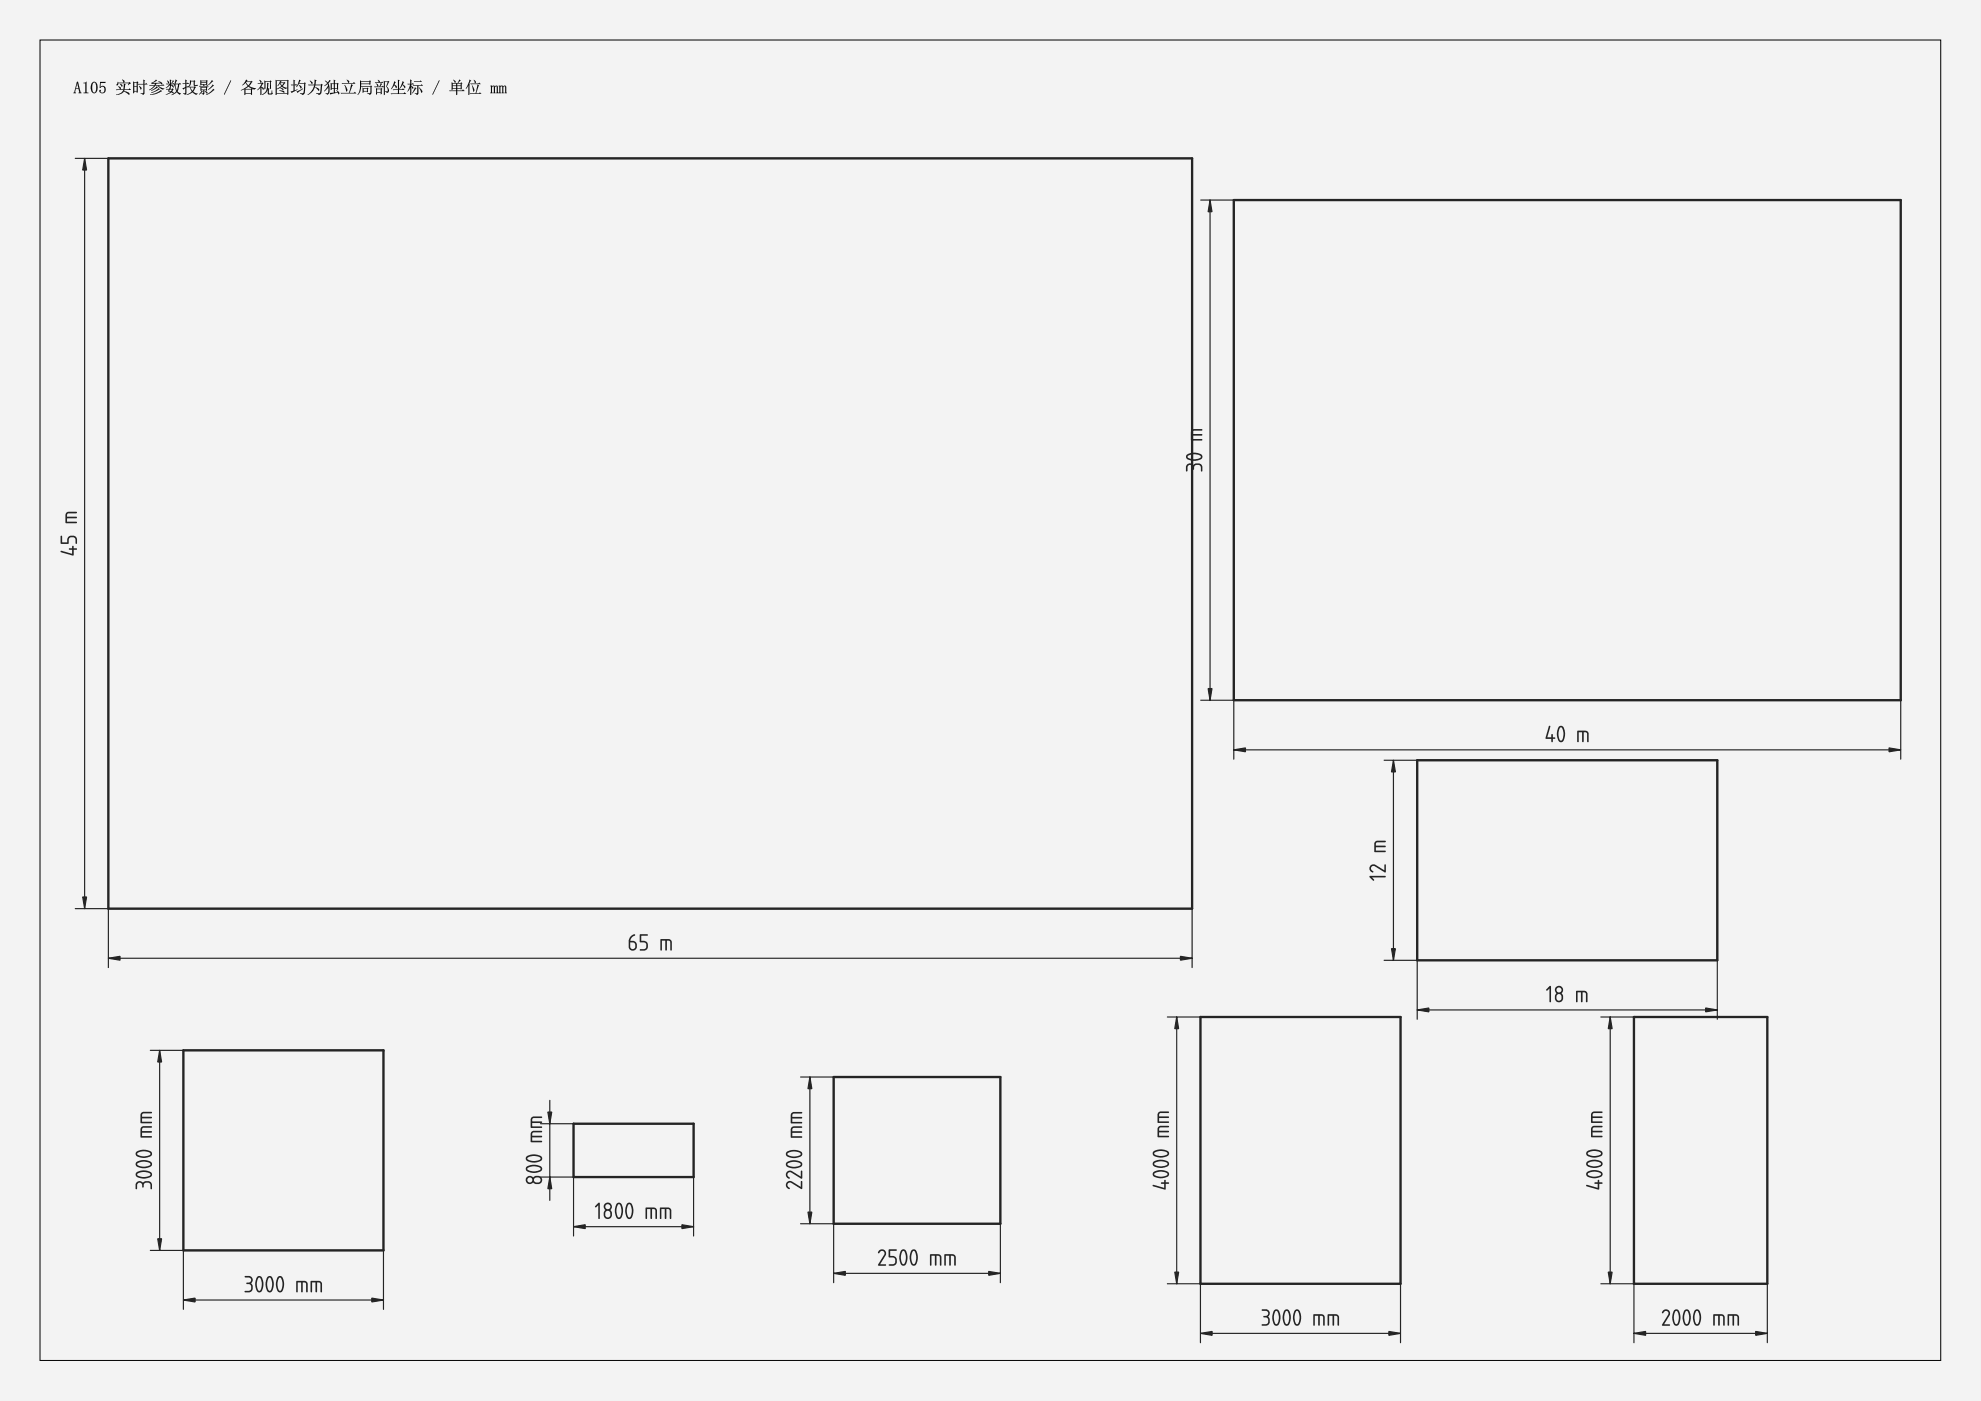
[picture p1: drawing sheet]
<svg xmlns="http://www.w3.org/2000/svg" width="594mm" height="420mm" viewBox="0 0 594 420" stroke-linecap="round" stroke-linejoin="round" font-family="sans-serif">
<path d="M0 0h594v420h-594z" fill-rule="evenodd" fill="#f1f3f5"/>
<g fill="#000">
<path d="M0 0h594v420h-594zM0 0v420h594v-420z"/>
<path d="M23.1 24.6l.3-.1 .7 3.1 .3 .3h-.8l.2-.2-.2-1h-.9l-.2 .9 .3 .3h-.8l.3-.2zM23.2 24.9l-.5 1.7h.9zM25.1 24.8l.8-.3v3l.6 .4h-1.4l.5-.4v-2.4zM27.9 24.9l-.2 .7a2.06 2.06 0 0 0 .6 2.2 2.39 2.39 0 0 0 .1-3.1zM27.7 24.8a1.01 1.01 0 0 1 1.1 0 1.01 1.01 0 0 1 .4 1.1 1.49 1.49 0 0 1-1.2 2 2.3 2.3 0 0 1-.3-3.1zM30 24.6h1.6v.3h-1.4l-.1 1.3a.98 .98 0 0 1 1.4-.2 .98 .98 0 0 1 .1 1.4 .85 .85 0 0 1-1.1 .6 .85 .85 0 0 1-.6-1l.3 .2a.55 .55 0 0 0 .4 .7 .55 .55 0 0 0 .7-.5 .81 .81 0 0 0 0-1.1 .81 .81 0 0 0-1-.2l-.4 .3z"/>
<path d="M23.1 24.6l.3-.1 .7 3.1 .3 .3h-.9l.3-.1-.2-1.1h-.9l-.2 1 .3 .2h-.8l.3-.2zM23.1 24.6l-.8 3.1-.3 .2h.8l-.3-.3 .2-1h.9l.2 1.1-.2 .2h.8l-.3-.3-.7-3.1zM23.2 24.9l-.4 1.7h.8zM23.1 24.9l.5 1.7h-.9zM25 24.8l1-.3v3l.5 .4h-1.5l.6-.4v-2.4l-.6-.1zM25.1 24.8l.5 .3v2.5l-.5 .3h1.4l-.6-.4v-3zM27.9 24.9l-.2 .7a2.06 2.06 0 0 0 .6 2.2l.4-.4 .1-1.8-.4-.8zM27.9 24.9l.2-.2a1.1 1.1 0 0 1 .8 1.5 1.11 1.11 0 0 1-.8 1.6l-.5-1.2zM27.7 24.7a1.03 1.03 0 0 1 1.2 .1 1.03 1.03 0 0 1 .4 1.1 1.52 1.52 0 0 1-1.3 2 2.36 2.36 0 0 1-.5-2.9zM27.7 24.8a2.75 2.75 0 0 0-.2 2.7l.8 .4 .6-.4a3 3 0 0 0 .1-2.5l-.7-.4zM30 24.6h1.7l-.1 .3h-1.4l-.1 1.2 .6-.3 .8 .2a1.13 1.13 0 0 1 .1 1.6 1.13 1.13 0 0 1-1.5 .2l-.3-.3 .1-.4a.22 .22 0 0 1 .3-.1 .22 .22 0 0 1 0 .4l.1 .3 .6 .1 .3-.2a.87 .87 0 0 0 .1-1.1 .87 .87 0 0 0-.9-.4l-.5 .3zM30 24.6l-.1 1.8 .7-.4 .6 .2a.96 .96 0 0 1 .1 1.1 .96 .96 0 0 1-1 .5l-.3-.8a.58 .58 0 0 0-.1 .8 .58 .58 0 0 0 .8 .1l.7-.3a1.3 1.3 0 0 0-.3-1.8l-.6 .1-.4 .3v-1.3h1.5v-.3z"/>
<path d="M36 25.2l.3 .1a.41 .41 0 0 1 .4 .3 .41 .41 0 0 1-.1 .4zM34.8 26.8h2.2l.2-1.7 .5 .2-.4 1.5h1.2l.3-.2 .4 .4h-1.9l-.1 .3a1.4 1.4 0 0 1 1.6 1.1l-1.7-1a2.51 2.51 0 0 1-2.3 1 2.5 2.5 0 0 0 2.2-1.4h-2zM35.5 25.9l.3 .1a.43 .43 0 0 1 .4 .3 .43 .43 0 0 1-.1 .5zM36.6 23.9a.44 .44 0 0 1 .6 .2 .44 .44 0 0 1-.2 .6zM35.3 24.6l.1 .2h3.2l.3-.2 .3 .4-.8 .5 .3-.6h-3.3v.5l-.4 .1zM41.4 25.2h1.6v-1.3l.5 .3-.2 .1v.9l.5-.3 .4 .4h-.9v2.6l-.4 .5-.7-.5h.8v-2.6l-1.5 .1zM41.7 25.8l.3 .2a.46 .46 0 0 1 .4 .4 .46 .46 0 0 1-.2 .4zM40.2 24.8v1.1h.8v-1.1zM40.2 26v1.3h.8v-1.3zM39.9 24.5l1.1 .1 .1-.2 .4 .3-.2 2.9-.3 .2v-.4h-.8v.4l-.3 .2zM45.4 24.9l1.4-1 .3 .3-1.4 .7h2.4l-.6-.5a.81 .81 0 0 1 1.1 .9h-.1a1.21 1.21 0 0 0-1.9 .2h2l.3-.2 .3 .4h-1.8l.7 .5 1.2 .4a1.34 1.34 0 0 1-1.8-.7l-.2-.2h-.7l-.7 .7-1.1 .6 1.5-1.3-1.5-.2h1.5l.3-.4-1.1 .1zM45.3 27.1l1.7-1.2 .4 .3zM45.3 27.7l1.2-.4 1.1-.8 .3 .3-1.7 .8zM45 28.4l2-.5 1.3-.9 .2 .4-2 .8zM51 26.8l-.3 .5 .6 .1 .3-.6zM50.1 24.2a.45 .45 0 0 1 .5 .2 .45 .45 0 0 1-.1 .6zM51.8 24.1l.4 .2-.7 .7zM51 23.9l.4 .2-.2 1 .7-.2 .4 .3h-1.1l.6 .4 .1 .4-.7-.5v.6l-.2 .2 .3 .1-.3 .3 .8-.2 .3 .3-.6 .7 .5 .2v.3l-.6-.3-1.6 .7 1.3-.8-.7-.2 .3-.6-.7 .1-.2-.2h.9l.3-.4v-.8l-1.3 .8 1.1-1.1-.8 .1-.2-.2h1.2zM52.6 25.2l.4 1.9 .4-1.9zM52.7 23.9l.4 .3-.5 .9h1.1l.2-.2 .4 .3h-.6l-.1 1.1a1.11 1.11 0 0 0-.3 1.1 1.11 1.11 0 0 0 1 .8l-.4 .2-.9-.8-1.5 .8a1.45 1.45 0 0 0 1.1-2.2l-.1-.8-.6 .9zM57 24.1l.3 .2 1-.2 .2 .2-.1 1.2h.7l.2 .2h-1.1l-.1-1.3h-.8l-.3 1.3-.7 .5a2.25 2.25 0 0 0 .7-2.1zM56.7 26.1h1.5l.2-.2 .3 .3-.3 .4a.79 .79 0 0 0-.3 1 .79 .79 0 0 0 .9 .5l.3 .1-.4 .2-1.2-.8-1.7 .9 1.5-1-.5-1.3zM57.1 26.2l.6 1.1 .6-1.1zM55.6 23.9l.4 .2-.1 1 .4-.3 .4 .4h-.8v.9l.7-.2-.7 .3v1.7l-.4 .5-.6-.5h.7v-1.5l-.6 .4-.2-.3 .8-.3v-1l-.8-.1h.8zM60.1 24.1l1.7 .1 .2-.2 .3 .3-.2 1.1-1.2-.1 .4 .3-.1 .2h.7l.3-.2 .3 .3-2.6 .1-.2-.2h1.3l-.2-.5-.7 .3zM60.4 24.3v.4h1.4v-.4zM60.4 24.9v.3h1.4v-.3zM60.1 26l1.7 .2 .1-.2 .3 .2-.1 .9-.9-.1v1.1l-.3 .3-.5-.4h.6v-1l-.9 .2zM60.5 27.2l.3 .3-1.1 .9zM61.5 27.3l.6 .3v.5zM60.4 26.3v.6h1.4v-.6zM63.5 24.1l.4 .3-1.4 1.1zM63.8 25.4l.3 .3-1.7 1.2zM61.8 28.4l1.2-.8 1-.9 .3 .3-1.5 1.1zM69.2 24.1l.1 .1-2 4.2-.1-.1zM73.8 23.9l.4 .3-.3 .3h1.3l.2-.2 .3 .2-1 1.3 2.1 .8a1.59 1.59 0 0 1-2.1-.5l-.2-.1-1 .6 1.8 .1 .1-.2 .3 .3-.1 1.5-.3 .2v-.4h-1.7v.3l-.3 .1v-1.8l-1 .3 2-1.2-.7-1-.9 .7zM73.8 24.6l.7 1 .7-1zM73.6 26.8v1.2h1.7v-1.2zM79.3 24.2l1.6 .1 .2-.1 .3 .2-.1 2.1-.3 .2v-2.2h-1.4v2.1l-.3 .2zM80.1 24.9l.5 .2-.2 .8a2.33 2.33 0 0 1-1.9 2.5 3 3 0 0 0 1.6-3.5zM80.3 26.4l.5 .3-.2 .1v1.2h.8l.2-.8 .1 1h-1.3zM77.3 25h1.2l.1-.2 .4 .3-.6 .9a.57 .57 0 0 1 .6 .3 .57 .57 0 0 1 0 .6l-.6-.7v2.1l-.3 .2v-2.3l-.9 .8 1.3-1.9zM77.8 24a.48 .48 0 0 1 .5 .3 .48 .48 0 0 1-.1 .6zM82.7 24l.3 .2h3.1l.2-.2 .3 .2-.1 4.1-.3 .1v-.4h-3.2v.4l-.3 .1zM83 24.3v2.4l1.4-.9-.4-.8-.8 .8 .8-1.5zM84.1 24.3l.3 .1-.3 .4h1l.2-.2 .3 .3-.9 .9 1.4 .6-.4 .3-1.2-.7-1.5 .8v1.1h3.2v-3.6zM84 24.9l.6 .8 .5-.8zM84.1 26.4l.7 .2 .2 .4zM83.8 27.1a1.07 1.07 0 0 1 1.5 .7zM89.7 23.9l.5 .3-.5 .7h1.5l.2-.2 .3 .3-.2 .1a4.6 4.6 0 0 1-.4 3.1l-.4 .3-.7-.6 .8 .1a4.6 4.6 0 0 0 .4-2.9h-1.5l-.8 .9zM89.7 25.5a.59 .59 0 0 1 .6 .3 .59 .59 0 0 1-.1 .7zM89 27.5l1.9-.9-1.6 1.2zM88 24l.5 .2-.2 .1v1.1l.5-.2 .3 .3h-.8v1.6l.9-.2-1.7 1-.3-.4 .9-.3v-1.7l-.8-.1h.8zM93 24.2l.7 .6-.1 .3zM92.4 25.4h1.9l.1-1.5 .5 .3-.2 .1-.1 1.1h1.6l.2-.2 .3 .2-.2 .8a2.11 2.11 0 0 1-.7 2.2l-1-.5a.86 .86 0 0 0 1.1 0 .86 .86 0 0 0 .2-1l.2-1.4h-1.7a3.6 3.6 0 0 1-2.3 2.9 4.4 4.4 0 0 0 1.9-2.9l-1.6 .1zM94.6 26.1l.4 .2a.6 .6 0 0 1 .6 .3 .6 .6 0 0 1 0 .6zM99.2 24.9l.9 .2v-1.2l.5 .3-.2 .9 .8-.2 .3 .3-.1 .1v1.5l-.3 .1v-.3h-.7v1.2l.9-.2-.4-.5a.83 .83 0 0 1 .8 1.1l-.4-.5-2.2 .6-.2-.4 1.2-.1v-1.2h-.6l-.3 .4zM99.5 25.2v1.3h.6v-1.3zM100.4 25.2v1.3h.7v-1.3zM97.5 24.2l.8 .6 .5-.8 .3 .3-.6 .7 .1 .4a2.54 2.54 0 0 1-.5 3l-.4-.5a.56 .56 0 0 0 .6 0 .56 .56 0 0 0 .2-.7v-1.2l-1.3 1.3a2.16 2.16 0 0 0 1.1-2.2l-1 .7 .9-.9zM104 23.9a.56 .56 0 0 1 .6 .3 .56 .56 0 0 1-.1 .7zM102.5 25h3.3l.3-.3 .4 .4h-3.8zM103.3 25.5l.7 1a.56 .56 0 0 1-.2 .9zM102.2 27.9h2.5l.6-2.6 .5 .3-1 2.3h1.3l.3-.3 .4 .4-4.4 .1zM109 26.6v.7h1.1v-.7zM108.8 26.3l.2 .2h1l.2-.2 .3 .3-.2 .9-1.3-.1v.3l-.2 .1zM108.3 24.4v.7h2.5v-.7zM108 24.1l.3 .2h2.5l.1-.2 .3 .3-.1 .9-2.8-.1v.7h2.8l.2-.2 .3 .2-.2 .7a1.5 1.5 0 0 1-.6 1.8l-.6-.5 .9-.1v-1.8h-2.8a3.3 3.3 0 0 1-1 2.5 6.9 6.9 0 0 0 .7-4.4zM115.1 24.3l.3 .2 1.1-.2 .2 .3-.7 1.4a1.02 1.02 0 0 1 .7 .9 1.02 1.02 0 0 1-.7 1l-.5-.5a.58 .58 0 0 0 .8-.1 .58 .58 0 0 0-.1-.8l-.4-.5 .5-1.4h-.9v3.8l-.3 .1zM113.1 26.7v1h1.1v-1zM112.4 24.7h1.2l-.3-.7 .6 .4-.2 .3h.7l.2-.2 .3 .4h-2.3zM112.3 26h1.5l.4-1 .4 .2-.6 .8h.6l.2-.2 .3 .3-2.7 .1zM112.8 26.4l1.4 .2 .2-.2 .2 .3-.1 .1v1.3l-.3 .2v-.5h-1.1v.4l-.3 .2zM112.9 25a.49 .49 0 0 1 .5 .4 .49 .49 0 0 1-.2 .5zM118.2 24.4l.5 .3-.4 .7a.63 .63 0 0 1 .6 .3 .63 .63 0 0 1-.1 .7l-.6-.9-.9 1.2zM120.7 24.4l.5 .3a.6 .6 0 0 0-.3 .6 .6 .6 0 0 0 .5 .5l.1 .3-.1 .3-.7-1-.9 1.2zM119.3 23.9l.5 .3-.2 .1v2.5h1l.2-.2 .5 .4h-1.7v1.1h1.4l.3-.4 .5 .5h-4.4l-.2-.1h2.2v-1.1h-1.4l-.2-.2h1.6zM125.7 26.3a1.1 1.1 0 0 1 .8 1.5zM124.1 24.4h1.8l.2-.2 .4 .3zM123.9 25.6h2.3l.2-.3 .4 .4h-1.4v2.3l-.4 .5-.6-.6 .7 .1v-2.3zM124.4 26.2l.5 .3-1.3 1.5zM123 23.9l.5 .2-.2 .2v.9l.5-.2 .3 .3h-.8v.5a.51 .51 0 0 1 .5 .2 .51 .51 0 0 1 0 .6l-.5-.7v1.4a.92 .92 0 0 1-.3 1.2v-2.3l-.8 1.2 .8-2.1-.8-.1h.8zM131.7 24.1l.1 .1-2 4.2-.1-.1zM135.8 25v.7h1v-.7zM137.1 25v.7h1.1v-.7zM135.8 25.8v.7h1v-.7zM137.1 25.8v.7h1.1v-.7zM136 23.9a.55 .55 0 0 1 .5 .3 .55 .55 0 0 1 0 .6zM135.5 24.7l1.8 .2 .4-1 .4 .3-.7 .7 .9-.2 .3 .3-.2 .1 .1 1.6-1.4-.1v.6h1.4l.4-.3 .4 .4h-2.2v1.1l-.3 .1v-1.2h-1.9l-.2-.1h2.1v-.6h-1v.2l-.3 .1zM140.8 23.9l.5 .3-.6 1.1 .2 .1-.1 .2v2.7l-.3 .2v-2.9l-.8 1zM142.1 24l.5 .4-.1 .5zM141.1 25.1h2.3l.3-.3 .4 .4-2.8 .1zM141.5 25.7l.1-.1a1.58 1.58 0 0 1 .4 1.9zM143.2 25.4l.5 .3-.9 2.3h.8l.3-.3 .4 .4-3.2 .1-.1-.2h1.6z"/>
<path d="M36 25.1a.58 .58 0 0 1 .6 .3 .58 .58 0 0 1 0 .6zM36 25.2l.6 .8v-.5zM34.8 26.8h2.2l.2-1.7 .5 .2-.2 .2-.2 1.3h1.2l.3-.3 .5 .5h-2l-.1 .3a2.08 2.08 0 0 1 1.6 .9l-.2 .2-1.4-1a2.48 2.48 0 0 1-2.4 1l1.4-.5 .8-.9-2 .1zM34.8 26.8l.2 .2 2-.1a2.44 2.44 0 0 1-2.2 1.5l1.5-.3 .8-.8 1.6 1.1 .1-.4-.3-.3-1.4-.4 .2-.4h1.9l-.4-.3-.2 .3h-1.3l.4-1.6-.5-.2-.2 1.8zM35.5 25.9a.63 .63 0 0 1 .6 .2 .63 .63 0 0 1 0 .7zM35.5 25.9l.6 .9v-.6zM36.6 23.9a.44 .44 0 0 1 .5 0 .44 .44 0 0 1 .2 .4l-.2 .5zM36.6 23.9l.6 .8 .1-.4zM35.3 24.6l.1 .2h3.2l.3-.2 .4 .5-.9 .5 .3-.7h-3.3a.39 .39 0 0 1 0 .5 .39 .39 0 0 1-.5 .1zM35.3 24.6l-.3 .9 .1 .1 .3-.2v-.5h3.3l-.3 .6 .8-.5-.3-.4-.2 .2h-3.3zM41.3 25.2h1.7v-1.3l.5 .3-.2 .1v.9l.5-.3 .5 .4h-1v2.6l-.4 .6-.7-.6h.8v-2.6l-1.5 .1zM41.4 25.2l.1 .2 1.5-.1v2.6h-.8l.7 .5 .4-.5v-2.6h.9l-.4-.4-.5 .3v-.9l.2-.1-.5-.3v1.3zM41.7 25.8l.7 .5-.1 .5zM41.7 25.9l.5 .9 .1-.1a.66 .66 0 0 0-.6-.9zM40.2 24.8v1.1h.8v-1.1zM40.2 24.7h.8v1.3h-.8zM40.2 26v1.3h.8v-1.3zM40.2 26h.8v1.3h-.8zM39.9 24.4l1.1 .2 .1-.2 .4 .3-.2 .1v2.9l-.3 .1v-.4h-.8v.4l-.3 .2zM39.9 24.5v3.5l.3-.2v-.4h.8v.4l.3-.2v-2.8l.2-.1-.4-.3-.1 .3zM45.4 24.8l.8-.3 .6-.6 .3 .3-1.4 .7h2.4l-.6-.6 .9 .4a.31 .31 0 0 1 .3 .3 .31 .31 0 0 1-.2 .3l-.3-.3h-1.3l-.3 .5h2l.3-.3 .4 .5h-1.9l1.9 1a.63 .63 0 0 1-1.1-.1l-.9-.9h-.7l-.7 .7-1.2 .7 1.6-1.4h-1.4l-.2-.2h1.6l.3-.4a.78 .78 0 0 1-1.2-.3zM45.4 24.9l.1 .3 1.1-.2-.3 .6-1.5-.1 1.5 .1-1.5 1.4 1.1-.6 .7-.8h.7l.7 .8 .9 .5 .4-.3-1.2-.4-.7-.6 1.8 .1-.3-.4-.2 .3h-2.1a.81 .81 0 0 1 1.1-.6l.9 .2-.2-.4-.9-.4 .7 .5h-2.5l1.4-.7-.3-.3-.6 .6zM45.3 27.1l1.1-.6 .6-.6 .4 .3-.2 .1a2.06 2.06 0 0 1-1.9 .8zM45.3 27.1l2-.9-.3-.3-.6 .7zM45.3 27.7l1.4-.5 .9-.8 .3 .4h-.2a2.62 2.62 0 0 1-2.4 .9zM45.3 27.7l2.6-.9-.3-.3-1.1 .8zM45 28.3l2-.4 1.3-.9 .3 .4-2.1 .8zM45 28.4l1.5-.2 2-.9-.2-.3-1.3 .9zM51 26.8l-.3 .5 .6 .1 .3-.6zM51 26.8h.7a.57 .57 0 0 1-.4 .6 .57 .57 0 0 1-.6-.1zM50.1 24.2h.1a.49 .49 0 0 1 .5 .3 .49 .49 0 0 1-.2 .5zM50.1 24.2l.4 .8 .1-.5zM51.8 24.1l.5 .3-.8 .6zM51.8 24.1l-.3 .9 .7-.7zM50.9 23.9l.5 .2-.2 .1v.9h.5l.2-.2 .4 .4-1.1-.1v.2a.49 .49 0 0 1 .6 .1 .49 .49 0 0 1 .1 .6l-.7-.6 .1 .6-.3 .2 .3 .1-.3 .3h.6l.2-.2 .3 .3-.6 .7a.34 .34 0 0 1 .4 .1 .34 .34 0 0 1 0 .4l-.5-.3-1.7 .7 1.4-.8-.8-.2 .4-.6-.7 .1-.3-.2h1l.3-.5v-.7l-.9 .7-.4 .1 1.1-1a.73 .73 0 0 1-1-.2h1.2zM51 23.9v1.3l-1.2-.1 .2 .2 .9-.1-1.2 1.1 1.3-.9v.9l-.3 .4h-.9l.2 .2 .7-.1-.3 .6 .8 .2-1.4 .8 1-.4a.63 .63 0 0 1 1.1-.1l.1 .1v-.3l-.5-.2 .5-.8-.2-.2-.2 .2h-.6l.3-.3-.3-.1 .2-.2v-.6l.7 .5-.1-.4-.6-.2v-.2h1.1l-.4-.3-.2 .3h-.5v-1l.2-.1zM52.6 25.2l.4 1.9 .4-1.9zM52.5 25.2h1l-.5 2zM52.6 23.9l.6 .3-.6 .9h1.1l.2-.2 .4 .4-.6-.1-.5 2.2 1.1 .8-.4 .2-.9-.8-1.5 .9 1.4-1.1-.4-2-.7 .9zM52.7 23.9l-.8 2.4 .6-.9 .4 2-1.4 1 1.5-.8 .9 .8 .4-.3a.88 .88 0 0 1-.9-.4 .88 .88 0 0 1 .1-1l.2-1.5h.6l-.4-.3-.2 .3h-1.2l.6-1zM57 24l.3 .3h.8l.1-.2 .4 .2-.2 .1v1.1l.7-.1 .2 .4-1.1-.1-.1-1.3h-.8a1.36 1.36 0 0 1-1.1 1.8l.6-.7zM57 24.1v.2a2.06 2.06 0 0 1-.7 1.9l.6-.5 .3-1.3h.9l.1 1.3h1.1l-.2-.2h-.7v-1.1l.1-.1-.2-.2-.2 .2zM56.6 26l1.6 .1 .2-.3 .4 .4-.9 1.3 1.4 .7a.78 .78 0 0 1-1.3-.3l-.3-.3-1.7 .9 1.5-1-.5-1.3zM56.7 26l.3 .2 .6 1.3-1.6 1 1.7-.9 1.2 .8 .4-.2-1.4-.7 .8-1.3-.3-.3-.2 .2zM57.1 26.2l.6 1.1 .6-1.1zM57 26.2h1.3l-.6 1.1zM55.5 23.9l.6 .2-.2 .2v.8l.4-.3 .4 .4h-.8v.9l.7-.2-.7 .3v1.7l-.5 .6-.5-.6h.6l.1-1.5-.6 .5-.3-.4 .9-.3v-1h-.7l-.2-.2 .9 .1zM55.6 23.9v1.2h-.8h.8v1.1l-.8 .3 .2 .3 .6-.5v1.7h-.7l.6 .4 .3-.5v-1.7l.8-.3-.8 .2v-1l.9 .1-.4-.4-.5 .3v-.8l.2-.2zM60.1 24l.3 .2h1.4l.2-.2 .3 .3-.2 .1a.83 .83 0 0 1-.3 1.2v-.3h-.9l.4 .3-.1 .2h.7l.3-.3 .4 .4-2.7 .1-.2-.2h1.3l-.2-.5-.7 .3zM60.1 24.1v1.5l.2-.3h.5l.2 .5h-1.3l.2 .2 2.6-.1-.3-.3-.2 .2h-.9l.2-.2-.4-.2h1.2v-1l.2-.1-.3-.3-.2 .2h-1.4zM60.4 24.3v.4h1.4v-.4zM60.3 24.3h1.6v.5h-1.6zM60.4 24.9v.3h1.4v-.3zM60.3 24.8h1.6v.5h-1.6zM60.1 26l1.7 .2 .1-.2 .3 .2-.1 .1v.8l-.3 .1v-.2h-.6v1.2l-.3 .2-.5-.4h.5l.1-1-.9 .2zM60.1 26v1.2l.3-.2h.6v1h-.6l.5 .4 .3-.3v-1.1l.9 .1 .1-.9-.3-.2-.1 .2zM60.4 27.2l.4 .3-1.1 .9zM60.5 27.2l-.8 1.2 1.1-.9zM61.5 27.3l.6 .3v.5zM61.5 27.3l.6 .7v-.4zM60.4 26.3v.6h1.4v-.6zM60.4 26.3h1.4v.6h-1.4zM63.5 24l.5 .4-1.5 1.2zM63.5 24.1l-1 1.4 1.4-1.1zM63.8 25.3l.4 .4-1.8 1.2zM63.8 25.4l-1.4 1.5 1.7-1.2zM61.8 28.4l1.2-.8 1-1 .3 .4-1.5 1.1zM61.8 28.4l1-.3 1.5-1.1-.3-.3-.9 1zM69.2 24.1l.1 .1-2 4.2-.2-.1zM69.2 24.1l-2 4.2 .1 .1 2-4.2zM73.8 23.9l.5 .3-.4 .3h1.3l.2-.3 .4 .3-1.1 1.3 2.1 .8a.84 .84 0 0 1-1.3-.1l-1-.5-1 .6 1.8 .1 .1-.2 .4 .3-.2 .1v1.4l-.3 .2v-.4h-1.7v.3l-.3 .1v-1.8l-1 .5 2-1.4-.7-1-1 .7zM73.8 23.9l-1.1 1.6 .9-.8 .8 1.1-2.1 1.3 1-.5v1.9l.3-.1v-.3h1.7v.4l.3-.2-.1-1.4 .2-.1-.3-.3-.1 .2-1.9-.1 .3-.1a.83 .83 0 0 1 .7-.6 .83 .83 0 0 1 .8 .5l1.1 .4 .5-.2-2.1-.8 1-1.3-.3-.2-.1 .2h-1.5l.4-.3zM73.8 24.6l.7 1 .7-1zM73.8 24.6h1.5l-.8 1.1-.8-1zM73.6 26.8v1.2h1.7v-1.2zM73.6 26.8h1.7v1.2h-1.7zM79.3 24.1l.3 .2h1.3l.2-.2 .3 .3-.2 .1 .1 2-.3 .2v-2.2h-1.4v2.1l-.3 .2zM79.3 24.2v2.6l.3-.2v-2.2h1.4v2.3l.3-.2-.1-2 .2-.1-.3-.2-.1 .2h-1.4zM80.1 24.8l.5 .3-.2 .1a2.49 2.49 0 0 1-1.9 3.2l1.1-.8 .3-.5zM80.1 24.9a2.99 2.99 0 0 1-1.6 3.5l1-.4 .6-.7 .3-2.1 .2-.1zM80.3 26.4l.5 .3-.2 .1 .1 1.2h.7l.2-.9 .1 1.1-.3 .1-1-.1zM80.3 26.4l.1 1.8 1 .1 .3-.2-.1-.9-.2 .9h-.8v-1.3l.2-.1zM77.2 24.9l1.3 .1 .1-.3 .4 .4-.6 .9a.5 .5 0 0 1 .6 .3 .5 .5 0 0 1-.1 .6l-.5-.7v2.1l-.3 .2v-2.3l-1 .8 1.4-1.9-1.1 .1zM77.3 25l1.2 .1-1.3 1.9 .9-.9v2.4l.3-.2-.1-2.2 .7 .7-.1-.5-.6-.2 .7-1-.4-.3-.1 .2zM77.8 24l.6 .4-.2 .5zM77.8 24l.4 .8h.1a.53 .53 0 0 0-.5-.8zM82.7 23.9l.3 .3h3.1l.2-.3 .3 .3-.2 .1 .1 4-.4 .2 .1-.5h-3.2v.4l-.3 .1zM82.7 24v4.5l.3-.1v-.4h3.2v.4l.3-.1 .1-4.1-.3-.2-.2 .2h-3.1zM83 24.3v2.4l1.4-.9-.4-.8-.8 .8 .8-1.5zM83 24.2h1l-.8 1.6 .8-.9 .4 .9-1.4 .9zM84.1 24.2l.3 .2-.3 .4h1l.2-.2 .3 .3-.9 .9 1.4 .7a.81 .81 0 0 1-1.3-.3l-.3-.2-1.5 .8v1.1h3.2v-3.6zM84.1 24.2h2.1v3.7h-3.2v-1.1l1.5-.9 1.2 .8 .4-.3-1.4-.6 .8-.9-.2-.3-.2 .2h-1.1l.4-.4zM84 24.9l.6 .8 .5-.8zM84 24.9h1.1l-.5 .8zM84.1 26.4a.57 .57 0 0 1 .6 .1 .57 .57 0 0 1 .2 .5zM84.1 26.4l.8 .6-.1-.4zM83.8 27.1a1.08 1.08 0 0 1 1.5 .7zM83.8 27.1l1.4 .6-.2-.4zM89.7 23.9l.5 .3-.5 .7h1.5l.2-.2 .3 .3-.2 .1a4.6 4.6 0 0 1-.4 3.2l-.4 .2-.8-.6 .9 .1 .2-.3 .2-2.6h-1.5l-.9 1 .7-1.2zM89.7 23.9l-.2 1-.6 1.1 .8-1 1.6 .1a4.5 4.5 0 0 1-.5 2.9l-.8-.1 .7 .6 .5-.4 .3-3 .2-.1-.3-.3-.2 .3h-1.5l.5-.8zM89.7 25.6v-.1a.62 .62 0 0 1 .7 .3 .62 .62 0 0 1-.2 .8zM89.7 25.5l.5 1 .1-.6zM88.9 27.4l2-.8-1.6 1.3zM89 27.5l.3 .3 1.6-1.2zM88 23.9l.5 .3-.2 .1v1.1l.5-.2 .3 .4-.8-.1v1.6l.9-.3v.1l-1.7 1-.3-.4 .9-.3v-1.7l-.7 .1-.2-.2h.9zM88 24l.1 1.4h-.8l.8 .1v1.7l-.9 .3 .3 .4 1.7-1-.9 .3v-1.7h.8l-.3-.3-.5 .2v-1.1l.2-.1zM92.9 24.2l.7 .4v.6zM93 24.2l.5 .9h.2v-.3zM92.4 25.4h1.9l.1-1.5 .6 .2-.3 .2-.1 1.1h1.6l.2-.3 .4 .3-.2 .2-.1 .6a2.13 2.13 0 0 1-.7 2.2l-.2 .1-.8-.6 .9 .1 .3-.2 .3-2.3h-1.7a3.3 3.3 0 0 1-2.4 2.9l1.3-1.2 .7-1.6h-1.6zM92.4 25.4l.2 .2 1.7-.1a4.3 4.3 0 0 1-2 2.9l1.3-.9 .9-2h1.8a2.9 2.9 0 0 1-.6 2.5l-.9-.1 .8 .6 .5-.3 .6-2.8-.3-.2-.1 .2h-1.8l.2-1.1 .2-.1-.5-.3-.1 1.5zM94.6 26.1a1.04 1.04 0 0 1 1.1 1l-.2 .1zM94.6 26.1l1 1.1v-.5zM99.2 24.8l.3 .3h.6v-1.2l.5 .2-.2 1h.6l.2-.3 .4 .4-.2 .1a1.35 1.35 0 0 1-.3 1.6v-.3h-.7v1.2l.9-.2-.3-.6 .7 .7-.1 .6-.3-.6-2.2 .7-.2-.5 1.2-.1v-1.2h-.6v.3l-.3 .1zM99.2 24.9v2.1l.3-.2v-.2h.7v1.2l-1.3 .1 .2 .4 2.2-.6 .4 .5-.1-.5-.6-.6 .3 .6-.9 .1v-1.2h.7v.3l.3-.1-.1-1.5 .2-.2-.3-.2-.1 .2h-.7l.2-.9-.5-.3 .1 1.2h-.7zM99.5 25.2v1.3h.6v-1.3zM99.5 25.2h.7v1.3h-.7zM100.4 25.2v1.3h.7v-1.3zM100.4 25.2h.7v1.3h-.7zM97.5 24.2l.8 .6 .5-.8 .4 .3-.7 .7a2.67 2.67 0 0 1-.4 3.4l-.5-.5h.7l.2-1.9a1.77 1.77 0 0 1-1.3 1.3l1.2-1.6-.1-.6-1.1 .6 1-.8zM97.5 24.2l.7 .7-.9 .9 1-.7a1.19 1.19 0 0 1-.5 1.6l-.6 .7 1.3-1.4a1.68 1.68 0 0 1-.4 2h-.4l.4 .4 .6-.5 .1-1.3-.4-1.6 .7-.7-.3-.3-.5 .8zM104 23.9a.59 .59 0 0 1 .7 .3 .59 .59 0 0 1-.2 .7zM104 23.9l.5 1 .1-.6zM102.4 24.9l3.4 .1 .3-.4 .5 .5-3.9 .1zM102.5 24.9l.2 .2h3.8l-.4-.4-.2 .3zM103.3 25.5l.8 1.2a.39 .39 0 0 1 .1 .4 .39 .39 0 0 1-.4 .3zM103.3 25.5l.6 1.9 .2-.7zM102.1 27.9h2.6l.6-2.7 .6 .4-.3 .1-.8 2.2h1.3l.3-.4 .5 .5-4.5 .1zM102.2 27.9l.2 .2 4.4-.1-.4-.4-.3 .3h-1.3l.8-2.2 .2-.1-.5-.3-.6 2.6zM109 26.6v.7h1.1v-.7zM109 26.6h1.1v.7h-1.1zM108.7 26.3l.3 .2h1l.2-.2 .3 .3-.2 .1 .1 .8-.4 .2 .1-.3h-1.1l.1 .3-.4 .1zM108.8 26.3v1.5l.2-.1v-.3l1.3 .1v-.8l.2-.1-.3-.3-.2 .2h-1zM108.3 24.4v.7h2.5v-.7zM108.2 24.4h2.6v.7h-2.6zM107.9 24.1l.4 .2h2.5l.1-.2 .4 .3-.2 .1v.8l-.3 .2v-.3h-2.5v.7h2.8l.2-.3 .3 .3-.2 .1v.6a1.38 1.38 0 0 1-.6 1.9l-.6-.6 .8-.1 .1-1.8h-2.8a3.2 3.2 0 0 1-1 2.5l.6-1.8zM108 24.1a6.7 6.7 0 0 1-.7 4.3l.7-1 .2-1.5h2.9a2.4 2.4 0 0 1-.2 2.1l-.7-.1 .6 .5 .5-.3 .1-2.1 .1-.1-.2-.2-.2 .2h-2.9v-.7h2.6v.2l.3-.1-.1-.8 .2-.1-.3-.3-.1 .3h-2.5zM115.1 24.2l.3 .3h.9l.2-.2 .3 .3-.8 1.4a1.04 1.04 0 0 1 .7 .9 1.04 1.04 0 0 1-.7 1l-.5-.5 .8-.1v-.6l-.5-.7 .5-1.4h-.9v3.8l-.3 .1zM115.1 24.3v4.2l.3-.1v-3.8h.9l-.4 1.4a.95 .95 0 0 1 .2 1.5l-.6-.1 .5 .5 .5-.4v-.9l-.6-.6 .8-1.4-.2-.3-.2 .2h-.9zM113.1 26.7v1h1.1v-1zM113 26.7h1.2v1h-1.2zM112.4 24.7h1.2l-.3-.8 .6 .5-.2 .4 .7-.1 .2-.2 .3 .4h-2.3zM112.5 24.7l.1 .2h2.3l-.3-.4-.2 .3h-.8l.3-.4-.6-.4 .3 .8zM112.2 26h1.6l.3-1.1 .5 .3-.6 .8h.6l.2-.3 .4 .4-2.8 .1zM112.3 26l.1 .2 2.7-.1-.3-.3-.2 .2h-.7l.7-.8-.4-.2-.4 1zM112.8 26.4l.3 .2h1.1l.2-.2 .3 .3-.2 .1a1.17 1.17 0 0 1-.3 1.5v-.5h-1.1v.5l-.3 .1zM112.8 26.4v2l.3-.2-.1-.4h1.2v.5l.3-.2-.1-1.3 .2-.1-.2-.3-.2 .2h-1.1zM112.9 25a.52 .52 0 0 1 .5 .3 .52 .52 0 0 1-.2 .6zM112.9 25l.4 .9v-.5zM118.2 24.4l.6 .3-.3 .1-.2 .6 .5 .3 .2 .5-.2 .3-.6-1-.9 1.3zM118.2 24.4l-.4 1.4-.5 .9 .9-1.2 .6 .9 .1-.1a.69 .69 0 0 0-.7-.9l.5-.7zM120.7 24.4l.5 .3-.4 .6a.71 .71 0 0 1 .6 .4 .71 .71 0 0 1 0 .8l-.7-1.1-.6 1-.4 .2 .7-1.1zM120.7 24.4l-.9 2.2 .9-1.2 .8 .9-.1-.5-.7-.5 .5-.6zM119.3 23.9l.6 .3-.3 .1v2.5h1l.2-.3 .5 .5h-1.7v1.1h1.4l.3-.4 .5 .5-4.4 .1-.2-.3 2.2 .1v-1.1l-1.4 .1-.2-.3h1.6zM119.3 23.9l.1 3h-1.6h1.6v1.2h-2.2l4.6 .1-.5-.5-.3 .4h-1.4v-1.2h1.7l-.5-.3-.2 .3h-1v-2.6l.2-.1zM125.6 26.3l.1-.1a1.17 1.17 0 0 1 .8 1.6zM125.7 26.3l.8 1.5 .1-.6zM124.1 24.4h1.8l.2-.3 .4 .4-2.2 .1zM124.2 24.4l.1 .2 2.2-.1-.4-.3-.2 .2zM123.8 25.6h2.4l.2-.3 .5 .4h-1.5l.1 2.3-.5 .5-.6-.6 .7 .1v-2.3l-1.1 .1zM123.9 25.6l1.3 .1-.1 2.3h-.7l.6 .5 .4-.5v-2.3h1.4l-.4-.4-.2 .3zM124.4 26.2l.5 .3-1.3 1.5zM124.4 26.2l-.8 1.8 1.3-1.5zM123 23.8l.5 .3-.2 .2v.9l.5-.3 .4 .4h-.9v.5a.53 .53 0 0 1 .6 .2 .53 .53 0 0 1-.1 .6l-.5-.7 .1 2.5-.4 .1 .1-2.3-.9 1.2 .8-2.1-.6 .1-.2-.3 .8 .1zM123 23.9l.1 1.3h-.9l.9 .1-.9 2.1 .9-1.2-.1 2.3 .3-.1v-2.6l.5 .8 .1-.3-.6-.5v-.5h.8l-.3-.3-.5 .2v-1l.2-.1zM131.7 24.1l.1 .1-2 4.2-.2-.1zM131.7 24.1l-2 4.2 .1 .1 2-4.2zM135.8 25v.7h1v-.7zM135.7 25h1.1v.7h-1.1zM137.1 25v.7h1.1v-.7zM137.1 25h1.1v.7h-1.1zM135.8 25.8v.7h1v-.7zM135.7 25.8h1.1v.7h-1.1zM137.1 25.8v.7h1.1v-.7zM137.1 25.8h1.1v.7h-1.1zM136 23.9l.6 .5-.1 .4zM136 23.9l.6 .8v-.3zM135.4 24.7l.4 .2h1.5l.4-1.1 .5 .4-.8 .7h.8l.1-.2 .4 .3-.3 .1 .1 1.6-.3 .1v-.2h-1.1v.6h1.4l.4-.4 .4 .5h-2.2a.85 .85 0 0 1-.3 1.2v-1.2l-1.9 .1-.2-.2h2.1v-.6h-1v.2l-.4 .2zM135.5 24.7v2.2l.3-.1-.1-.3h1.1v.7h-2l.1 .1h1.9v1.2l.3-.1v-1.1h2.2l-.4-.4-.3 .3h-1.5v-.7l1.4 .2-.1-1.6 .2-.1-.3-.3-.1 .2h-.9l.8-.7-.3-.3-.5 1h-1.5zM140.8 23.9l.5 .3-.6 1.1 .2 .1-.1 .2v2.7l-.3 .2v-2.9l-.8 1 .7-1.3zM140.8 23.9l-1.1 2.7 .8-1.1v3l.3-.2-.1-2.8h.2a.82 .82 0 0 1 .2-1.3h.2zM142 24l.7 .4-.1 .5zM142.1 24l.3 .9h.2v-.5zM141 25.1h2.4l.3-.3 .5 .4-2.9 .1zM141.1 25.1l.2 .2 2.8-.1-.4-.4-.2 .3zM141.5 25.6h.1a1.59 1.59 0 0 1 .4 1.9zM141.5 25.7l.5 1.8 .2-.8zM143.2 25.4l.5 .3-.9 2.3h.8l.3-.3 .5 .5h-3.3l-.2-.2h1.7zM143.2 25.4l-.6 2.6h-1.6l.1 .2 3.2-.1-.4-.4-.2 .3h-1l1-2.3z"/>
<path d="M147.1 25.7h.4v.3a.46 .46 0 0 1 .5-.3 .46 .46 0 0 1 .4 .3 .47 .47 0 0 1 .5-.3 .47 .47 0 0 1 .4 .5v1.5l.2 .2h-.7l.2-.2v-1.7l-.2-.1-.4 .3v1.5l.2 .2h-.7l.2-.2v-1.7l-.2-.1-.4 .3v1.5l.2 .2h-.6l.2-.2v-1.7zM149.6 25.7h.4v.3a.46 .46 0 0 1 .5-.3 .46 .46 0 0 1 .4 .3 .47 .47 0 0 1 .5-.3 .47 .47 0 0 1 .4 .5v1.5l.2 .2h-.7l.2-.2v-1.7l-.2-.1-.4 .3v1.5l.2 .2h-.7l.2-.2v-1.7l-.2-.1-.4 .3v1.5l.2 .2h-.6l.2-.2v-1.7z"/>
<path d="M147.1 25.7l.5-.1-.1 .4 .5-.3 .4 .3 .3-.3 .5 .1 .1 1.9 .2 .2h-.7l.2-.2-.2-1.8-.4 .3v1.5l.2 .2h-.7l.2-.2-.2-1.8-.4 .3 .1 1.5 .1 .2h-.7l.2-.2v-1.8zM147.1 25.7l.2 .3v1.7l-.2 .2h.6l-.2-.2v-1.5l.4-.4 .3 .4v1.5l-.3 .2h.7l-.2-.2v-1.5l.4-.4 .2 .4v1.5l-.2 .2h.7l-.2-.2v-1.5a.45 .45 0 0 0-.4-.5 .45 .45 0 0 0-.5 .4l-.1-.3-.4-.1-.4 .4v-.4zM149.6 25.7l.5-.1-.1 .4 .5-.3 .4 .3 .3-.3 .5 .1 .1 1.9 .2 .2h-.7l.2-.2-.2-1.8-.4 .3v1.5l.2 .2h-.7l.2-.2-.2-1.8-.4 .3 .1 1.5 .1 .2h-.7l.2-.2v-1.8zM149.6 25.7l.2 .3v1.7l-.2 .2h.6l-.2-.2v-1.5l.4-.4 .3 .4v1.5l-.3 .2h.7l-.2-.2v-1.5l.4-.4 .2 .4v1.5l-.2 .2h.7l-.2-.2v-1.5a.45 .45 0 0 0-.4-.5 .45 .45 0 0 0-.5 .4l-.1-.3-.4-.1-.4 .4v-.4z"/>
</g>
<path d="M12 12h570v396h-570z" fill="none" stroke="#000" stroke-width=".3"/>
<path d="M32.5 47.5h325v225h-325z" fill-rule="evenodd" fill="#f1f3f5"/>
<path d="M32.5 47.5h325v225h-325z" fill="none" stroke="#212529" stroke-width=".7"/>
<path d="M189.3 280.7l.9-.5 .2 .3a1.91 1.91 0 0 0-1.4 1.7 1.5 1.5 0 0 1 2 1.2 1.5 1.5 0 0 1-1.6 1.7l-.7-.6-.2-.5a3.9 3.9 0 0 1 .3-2.8zM189 282.6v1.3a.76 .76 0 0 0 .8 .7 .76 .76 0 0 0 .7-.7l-.2-1zM191.9 280.3h2.4l-.1 .3h-1.9v1.5a1.54 1.54 0 0 1 2 1.1 1.54 1.54 0 0 1-1.2 1.9h-1l-.3-.2 .2-.2 1-.1a1.03 1.03 0 0 0 .8-1 1.03 1.03 0 0 0-.8-1l-1.1-.1zM198.1 281.7l2.3-.1a1.23 1.23 0 0 1 1.1 1.8v1.4l-.3 .3-.2-.3v-2.4l-.4-.3h-.6v2.7l-.1 .2-.3 .1-.1-3h-1v2.7l-.4 .2z" fill="#212529"/>
<path d="M32.5 47.5v242.7M357.5 47.5v242.7M32.5 287.4h325" fill="none" stroke="#212529" stroke-width=".35"/>
<g fill="#212529" stroke="#212529" stroke-width=".35">
<path d="M32.5 287.4l3.5-.6v1.2z"/>
<path d="M354 286.8l3.5 .6-3.5 .6z"/>
</g>
<path d="M18.2 165.2l3.4 .9v-1.2h-.8l-.1-.4 .9-.1v-.6l.3-.1 .2 .7h.9l.1 .3-.3 .2h-.7v1.5l-.2 .2-3.6-1zM18.3 160.7l.3 .1v1.8h1.5a1.54 1.54 0 0 1 1.1-2 1.54 1.54 0 0 1 1.9 1.2v1.1l-.2 .2-.2-.1-.1-1.1a1.03 1.03 0 0 0-1-.8 1.03 1.03 0 0 0-1 .9l-.1 1.1h-2.2zM19.9 153.8a4.6 4.6 0 0 1 3.2-.2v.2l-.3 .2h-2.4l-.3 .5v.5l2.9 .1-.2 .3h-2.7v1.1h2.7l.3 .2-.2 .2-3.2-.1-.1-2.3z" fill="#212529"/>
<path d="M22.6 47.5h334.9M25.4 47.5v225M22.6 272.5h334.9" fill="none" stroke="#212529" stroke-width=".35"/>
<g fill="#212529" stroke="#212529" stroke-width=".35">
<path d="M25.4 47.5l.6 3.5h-1.2z"/>
<path d="M24.8 269h1.2l-.6 3.5z"/>
</g>
<path d="M370 60h200v150h-200z" fill-rule="evenodd" fill="#f1f3f5"/>
<path d="M370 60h200v150h-200z" fill="none" stroke="#212529" stroke-width=".7"/>
<path d="M464.6 217.7h.3v.2l-.9 3.2h1.2v-.8l.2-.2 .3 .2v.8h.6l.1 .3-.7 .2v.9l-.3 .1-.2-.3v-.7h-1.5l-.2-.2zM467.9 218.2a3.3 3.3 0 0 0 .2 3.9 3.3 3.3 0 0 0 .5-3.5l-.3-.4zM467.6 217.8a1.13 1.13 0 0 1 1.2 .1 1.13 1.13 0 0 1 .4 1.2l.2 1.2a2.81 2.81 0 0 1-1 2.3 1.47 1.47 0 0 1-1.5-1.9l.1-1.7zM473.1 219.2l2.3-.1a1.23 1.23 0 0 1 1 1.8v1.4l-.2 .3-.3-.3v-2.4l-.3-.3h-.7v2.7l-.1 .2-.2 .1-.1-3h-1.1v2.7l-.4 .2z" fill="#212529"/>
<path d="M370 60v167.7M570 60v167.7M370 224.9h200" fill="none" stroke="#212529" stroke-width=".35"/>
<g fill="#212529" stroke="#212529" stroke-width=".35">
<path d="M370 224.9l3.5-.6v1.2z"/>
<path d="M566.5 224.3l3.5 .6-3.5 .6z"/>
</g>
<path d="M356 139.3l.9-.3 1 .5a1.61 1.61 0 0 1 2.1-.4 1.61 1.61 0 0 1 .6 2l-.3 .3-.2-.3a1.13 1.13 0 0 0-.4-1.6 1.13 1.13 0 0 0-1.6 .6v.7h-.4a.93 .93 0 0 0-.2-1.1 .93 .93 0 0 0-1.1-.1l-.2 .4-.1 1.3-.2 .1a1.8 1.8 0 0 1 .1-2.1zM356.2 136.8l-.1 .2a3 3 0 0 0 4 0 3.3 3.3 0 0 0-3.5-.5zM355.8 136.5a3.8 3.8 0 0 1 4.8 .2 1.47 1.47 0 0 1-1.9 1.5h-.8a2.82 2.82 0 0 1-2.2-.9zM357.4 129a4.6 4.6 0 0 1 3.2-.2v.2l-.3 .2h-2.4l-.3 .5v.5l2.9 .1-.2 .3h-2.7v1.1h2.7l.3 .2-.2 .2-3.2-.1-.1-2.3z" fill="#212529"/>
<path d="M360.1 60h209.9M362.9 60v150M360.1 210h209.9" fill="none" stroke="#212529" stroke-width=".35"/>
<g fill="#212529" stroke="#212529" stroke-width=".35">
<path d="M362.9 60l.6 3.5h-1.2z"/>
<path d="M362.3 206.5h1.2l-.6 3.5z"/>
</g>
<path d="M55 315h60v60h-60z" fill-rule="evenodd" fill="#f1f3f5"/>
<path d="M55 315h60v60h-60z" fill="none" stroke="#212529" stroke-width=".7"/>
<path d="M73.4 382.8l.2-.2a1.51 1.51 0 0 1 2.2 1.5l-.5 .8a1.61 1.61 0 0 1 .3 2.1 1.61 1.61 0 0 1-2 .6l-.3-.3 .3-.2a1.13 1.13 0 0 0 1.6-.4 1.13 1.13 0 0 0-.6-1.6h-.6l-.1-.4a.93 .93 0 0 0 1.1-.2 .93 .93 0 0 0 .1-1.1l-.3-.2-1.3-.1zM77.6 383.2a3.3 3.3 0 0 0 .2 3.9 3.3 3.3 0 0 0 .4-3.5l-.2-.4zM77.2 382.8a1.13 1.13 0 0 1 1.2 .1 1.13 1.13 0 0 1 .5 1.2l.1 1.2a2.81 2.81 0 0 1-.9 2.3 1.47 1.47 0 0 1-1.5-1.9l.1-1.7zM80.7 383.2a3.3 3.3 0 0 0 .2 3.9 3.3 3.3 0 0 0 .4-3.5l-.2-.4zM80.3 382.8a1.13 1.13 0 0 1 1.2 .1 1.13 1.13 0 0 1 .5 1.2l.1 1.2a2.81 2.81 0 0 1-.9 2.3 1.47 1.47 0 0 1-1.5-1.9l.1-1.7zM83.8 383.2a3.3 3.3 0 0 0 .2 3.9 3.3 3.3 0 0 0 .4-3.5l-.2-.4zM83.4 382.8a1.13 1.13 0 0 1 1.2 .1 1.13 1.13 0 0 1 .5 1.2l.1 1.2a2.81 2.81 0 0 1-.9 2.3 1.47 1.47 0 0 1-1.5-1.9l.1-1.7zM88.9 384.2l2.3-.1a1.23 1.23 0 0 1 1.1 1.8v1.4l-.3 .3-.2-.3v-2.4l-.4-.3h-.6v2.7l-.1 .2-.3 .1-.1-3h-1v2.7l-.4 .2zM93.2 384.2l2.3-.1a1.23 1.23 0 0 1 1.1 1.8v1.4l-.3 .3-.2-.3v-2.4l-.4-.3h-.6v2.7l-.1 .2-.3 .1-.1-3h-1v2.7l-.4 .2z" fill="#212529"/>
<path d="M55 315v77.7M115 315v77.7M55 389.9h60" fill="none" stroke="#212529" stroke-width=".35"/>
<g fill="#212529" stroke="#212529" stroke-width=".35">
<path d="M55 389.9l3.5-.6v1.2z"/>
<path d="M111.5 389.3l3.5 .6-3.5 .6z"/>
</g>
<path d="M41 354.5l.9-.3 1 .5a1.61 1.61 0 0 1 2.1-.3 1.61 1.61 0 0 1 .6 2l-.3 .3-.2-.3a1.13 1.13 0 0 0-.4-1.6 1.13 1.13 0 0 0-1.6 .6v.6l-.4 .1a.93 .93 0 0 0-.2-1.1 .93 .93 0 0 0-1.1-.1l-.2 .3-.1 1.3-.2 .2a1.8 1.8 0 0 1 .1-2.2zM41.2 352l-.1 .2a3 3 0 0 0 4 0 3.3 3.3 0 0 0-3.5-.4zM40.8 351.7a3.8 3.8 0 0 1 4.8 .2 1.47 1.47 0 0 1-1.9 1.5l-.8 .1a2.82 2.82 0 0 1-2.2-1zM41.2 348.9l-.1 .2a3 3 0 0 0 4 0 3.3 3.3 0 0 0-3.5-.4zM40.8 348.6a3.8 3.8 0 0 1 4.8 .2 1.47 1.47 0 0 1-1.9 1.5l-.8 .1a2.82 2.82 0 0 1-2.2-1zM41.2 345.8l-.1 .2a3 3 0 0 0 4 0 3.3 3.3 0 0 0-3.5-.4zM40.8 345.5a3.8 3.8 0 0 1 4.8 .2 1.47 1.47 0 0 1-1.9 1.5l-.8 .1a2.82 2.82 0 0 1-2.2-1zM42.4 338.1a4.6 4.6 0 0 1 3.2-.3v.3l-.3 .1h-2.4l-.3 .5v.5l2.9 .1-.2 .4h-2.7v1h2.7l.3 .2-.2 .3-3.2-.1-.1-2.3zM42.4 333.8a4.6 4.6 0 0 1 3.2-.3v.3l-.3 .1h-2.4l-.3 .5v.5l2.9 .1-.2 .4h-2.7v1h2.7l.3 .2-.2 .3-3.2-.1-.1-2.3z" fill="#212529"/>
<path d="M45.1 315h69.9M47.9 315v60M45.1 375h69.9" fill="none" stroke="#212529" stroke-width=".35"/>
<g fill="#212529" stroke="#212529" stroke-width=".35">
<path d="M47.9 315l.6 3.5h-1.2z"/>
<path d="M47.3 371.5h1.2l-.6 3.5z"/>
</g>
<path d="M172 337h36v16h-36z" fill-rule="evenodd" fill="#f1f3f5"/>
<path d="M172 337h36v16h-36z" fill="none" stroke="#212529" stroke-width=".7"/>
<path d="M179.4 360.8l.4-.1 .1 .2v4.4l-.2 .3-.3-.3v-3.9l-.6 .7-.4-.2zM181.8 363.3l-.3 1.1a.76 .76 0 0 0 .8 .7 .76 .76 0 0 0 .7-.7 .86 .86 0 0 0-.1-1 .86 .86 0 0 0-1-.2zM181.5 361.9a.76 .76 0 0 0 1.5 0 .76 .76 0 0 0-1.5 0zM181.3 361.1a1.25 1.25 0 0 1 1.9-.1 1.25 1.25 0 0 1-.2 1.9 1.44 1.44 0 0 1 .4 1.9 1.44 1.44 0 0 1-1.9 .5 1.77 1.77 0 0 1 0-2.4l-.4-.8zM185.4 361.2a3.3 3.3 0 0 0 .2 3.9 3.3 3.3 0 0 0 .5-3.5l-.3-.4zM185.1 360.8a1.13 1.13 0 0 1 1.2 .1 1.13 1.13 0 0 1 .4 1.2l.2 1.2a2.81 2.81 0 0 1-1 2.3 1.47 1.47 0 0 1-1.5-1.9l.1-1.7zM188.5 361.2a3.3 3.3 0 0 0 .2 3.9 3.3 3.3 0 0 0 .5-3.5l-.3-.4zM188.2 360.8a1.13 1.13 0 0 1 1.2 .1 1.13 1.13 0 0 1 .4 1.2l.2 1.2a2.81 2.81 0 0 1-1 2.3 1.47 1.47 0 0 1-1.5-1.9l.1-1.7zM193.7 362.2l2.3-.1a1.23 1.23 0 0 1 1 1.8v1.4l-.2 .3-.3-.3v-2.4l-.3-.3h-.7v2.7l-.1 .2-.2 .1-.1-3h-1.1v2.7l-.4 .2zM198 362.2l2.3-.1a1.23 1.23 0 0 1 1 1.8v1.4l-.2 .3-.3-.3v-2.4l-.3-.3h-.7v2.7l-.1 .2-.2 .1-.1-3h-1.1v2.7l-.4 .2z" fill="#212529"/>
<path d="M172 337v33.7M208 337v33.7M172 367.9h36" fill="none" stroke="#212529" stroke-width=".35"/>
<g fill="#212529" stroke="#212529" stroke-width=".35">
<path d="M172 367.9l3.5-.6v1.2z"/>
<path d="M204.5 367.3l3.5 .6-3.5 .6z"/>
</g>
<path d="M160.3 353.4a.75 .75 0 0 0-.1 .8 .75 .75 0 0 0 .6 .4h.6a.76 .76 0 0 0 .7-.8 .76 .76 0 0 0-.7-.7zM158.1 353.9a.76 .76 0 0 0 1.5 0 .76 .76 0 0 0-1.5 0zM158 353l.9-.4 1 .5a1.44 1.44 0 0 1 1.9-.4 1.44 1.44 0 0 1 .5 2 1.77 1.77 0 0 1-2.4-.1 1.24 1.24 0 0 1-1.8 .2 1.24 1.24 0 0 1-.1-1.8zM158.2 350.3l-.1 .2a3 3 0 0 0 4 0 3.3 3.3 0 0 0-3.5-.4zM157.8 350a3.8 3.8 0 0 1 4.8 .2 1.47 1.47 0 0 1-1.9 1.5l-.8 .1a2.82 2.82 0 0 1-2.2-1zM158.2 347.2l-.1 .2a3 3 0 0 0 4 0 3.3 3.3 0 0 0-3.5-.4zM157.8 346.9a3.8 3.8 0 0 1 4.8 .2 1.47 1.47 0 0 1-1.9 1.5l-.8 .1a2.82 2.82 0 0 1-2.2-1zM159.4 339.5a4.6 4.6 0 0 1 3.2-.3v.3l-.3 .1h-2.4l-.3 .5v.5l2.9 .1-.2 .4h-2.7v1h2.7l.3 .2-.2 .3-3.2-.1-.1-2.3zM159.4 335.2a4.6 4.6 0 0 1 3.2-.3v.3l-.3 .1h-2.4l-.3 .5v.5l2.9 .1-.2 .4h-2.7v1h2.7l.3 .2-.2 .3-3.2-.1-.1-2.3z" fill="#212529"/>
<path d="M162.1 337h45.9M164.9 330v30M162.1 353h45.9" fill="none" stroke="#212529" stroke-width=".35"/>
<g fill="#212529" stroke="#212529" stroke-width=".35">
<path d="M164.3 333.5h1.2l-.6 3.5z"/>
<path d="M164.9 353l.6 3.5h-1.2z"/>
</g>
<path d="M250 323h50v44h-50z" fill-rule="evenodd" fill="#f1f3f5"/>
<path d="M250 323h50v44h-50z" fill="none" stroke="#212529" stroke-width=".7"/>
<path d="M263.6 375a1.23 1.23 0 0 1 1.7-.1 1.23 1.23 0 0 1 .2 1.7l-1.6 2.5h1.6l.2 .5h-2.3l-.1-.4 1.8-2.8a.8 .8 0 0 0-.4-1.2 .8 .8 0 0 0-1 .6l-.4-.2zM266.5 374.8h2.4l-.1 .3h-1.8v1.5a1.54 1.54 0 0 1 2 1.1 1.54 1.54 0 0 1-1.2 1.9h-1.1l-.2-.2 .1-.2 1.1-.1a1.03 1.03 0 0 0 .8-1 1.03 1.03 0 0 0-.9-1l-1.1-.1zM270.7 375.2a3.3 3.3 0 0 0 .2 3.9 3.3 3.3 0 0 0 .5-3.5l-.3-.4zM270.4 374.8a1.13 1.13 0 0 1 1.2 .1 1.13 1.13 0 0 1 .4 1.2l.2 1.2a2.81 2.81 0 0 1-1 2.3 1.47 1.47 0 0 1-1.5-1.9l.1-1.7zM273.8 375.2a3.3 3.3 0 0 0 .2 3.9 3.3 3.3 0 0 0 .5-3.5l-.3-.4zM273.5 374.8a1.13 1.13 0 0 1 1.2 .1 1.13 1.13 0 0 1 .4 1.2l.2 1.2a2.81 2.81 0 0 1-1 2.3 1.47 1.47 0 0 1-1.5-1.9l.1-1.7zM279 376.2l2.3-.1a1.23 1.23 0 0 1 1 1.8v1.4l-.2 .3-.3-.3v-2.4l-.3-.3h-.7v2.7l-.1 .2-.2 .1-.1-3h-1.1v2.7l-.4 .2zM283.3 376.2l2.3-.1a1.23 1.23 0 0 1 1 1.8v1.4l-.2 .3-.3-.3v-2.4l-.3-.3h-.7v2.7l-.1 .2-.2 .1-.1-3h-1.1v2.7l-.4 .2z" fill="#212529"/>
<path d="M250 323v61.7M300 323v61.7M250 381.9h50" fill="none" stroke="#212529" stroke-width=".35"/>
<g fill="#212529" stroke="#212529" stroke-width=".35">
<path d="M250 381.9l3.5-.6v1.2z"/>
<path d="M296.5 381.3l3.5 .6-3.5 .6z"/>
</g>
<path d="M235.9 354.6l.7-.4h.8l2.7 1.8v-1.6l.3-.2 .2 .2v2.1l-.4 .1-2.8-1.8a.8 .8 0 0 0-1.2 .4 .8 .8 0 0 0 .6 1l.1 .2a.65 .65 0 0 1-.8 .1 .65 .65 0 0 1-.3-.6l-.1-.8zM235.9 351.5l.7-.4h.8l2.7 1.8v-1.6l.3-.2 .2 .2v2.1l-.4 .1-2.8-1.8a.8 .8 0 0 0-1.2 .4 .8 .8 0 0 0 .6 1l.1 .2a.65 .65 0 0 1-.8 .1 .65 .65 0 0 1-.3-.6l-.1-.8zM236.2 349l-.1 .2a3 3 0 0 0 4 0 3.3 3.3 0 0 0-3.5-.5zM235.8 348.7a3.8 3.8 0 0 1 4.8 .2 1.47 1.47 0 0 1-1.9 1.5h-.8a2.82 2.82 0 0 1-2.2-.9zM236.2 345.9l-.1 .2a3 3 0 0 0 4 0 3.3 3.3 0 0 0-3.5-.5zM235.8 345.6a3.8 3.8 0 0 1 4.8 .2 1.47 1.47 0 0 1-1.9 1.5h-.8a2.82 2.82 0 0 1-2.2-.9zM237.4 338.1a4.6 4.6 0 0 1 3.2-.2v.2l-.3 .2h-2.4l-.3 .5v.5l2.9 .1-.2 .3h-2.7v1.1h2.7l.3 .2-.2 .2-3.2-.1-.1-2.3zM237.4 333.8a4.6 4.6 0 0 1 3.2-.2v.2l-.3 .2h-2.4l-.3 .5v.5l2.9 .1-.2 .3h-2.7v1.1h2.7l.3 .2-.2 .2-3.2-.1-.1-2.3z" fill="#212529"/>
<path d="M240.1 323h59.9M242.9 323v44M240.1 367h59.9" fill="none" stroke="#212529" stroke-width=".35"/>
<g fill="#212529" stroke="#212529" stroke-width=".35">
<path d="M242.9 323l.6 3.5h-1.2z"/>
<path d="M242.3 363.5h1.2l-.6 3.5z"/>
</g>
<path d="M360 305h60v80h-60z" fill-rule="evenodd" fill="#f1f3f5"/>
<path d="M360 305h60v80h-60z" fill="none" stroke="#212529" stroke-width=".7"/>
<path d="M378.4 392.8l.2-.2a1.51 1.51 0 0 1 2.2 1.5l-.5 .8a1.61 1.61 0 0 1 .3 2.1 1.61 1.61 0 0 1-2 .6l-.3-.3 .3-.2a1.13 1.13 0 0 0 1.6-.4 1.13 1.13 0 0 0-.6-1.6h-.6l-.1-.4a.93 .93 0 0 0 1.1-.2 .93 .93 0 0 0 .1-1.1l-.3-.2-1.3-.1zM382.6 393.2a3.3 3.3 0 0 0 .2 3.9 3.3 3.3 0 0 0 .4-3.5l-.2-.4zM382.2 392.8a1.13 1.13 0 0 1 1.2 .1 1.13 1.13 0 0 1 .5 1.2l.1 1.2a2.81 2.81 0 0 1-.9 2.3 1.47 1.47 0 0 1-1.5-1.9l.1-1.7zM385.7 393.2a3.3 3.3 0 0 0 .2 3.9 3.3 3.3 0 0 0 .4-3.5l-.2-.4zM385.3 392.8a1.13 1.13 0 0 1 1.2 .1 1.13 1.13 0 0 1 .5 1.2l.1 1.2a2.81 2.81 0 0 1-.9 2.3 1.47 1.47 0 0 1-1.5-1.9l.1-1.7zM388.8 393.2a3.3 3.3 0 0 0 .2 3.9 3.3 3.3 0 0 0 .4-3.5l-.2-.4zM388.4 392.8a1.13 1.13 0 0 1 1.2 .1 1.13 1.13 0 0 1 .5 1.2l.1 1.2a2.81 2.81 0 0 1-.9 2.3 1.47 1.47 0 0 1-1.5-1.9l.1-1.7zM393.9 394.2l2.3-.1a1.23 1.23 0 0 1 1.1 1.8v1.4l-.3 .3-.2-.3v-2.4l-.4-.3h-.6v2.7l-.1 .2-.3 .1-.1-3h-1v2.7l-.4 .2zM398.2 394.2l2.3-.1a1.23 1.23 0 0 1 1.1 1.8v1.4l-.3 .3-.2-.3v-2.4l-.4-.3h-.6v2.7l-.1 .2-.3 .1-.1-3h-1v2.7l-.4 .2z" fill="#212529"/>
<path d="M360 305v97.7M420 305v97.7M360 399.9h60" fill="none" stroke="#212529" stroke-width=".35"/>
<g fill="#212529" stroke="#212529" stroke-width=".35">
<path d="M360 399.9l3.5-.6v1.2z"/>
<path d="M416.5 399.3l3.5 .6-3.5 .6z"/>
</g>
<path d="M345.7 355.4l3.4 .8v-1.2h-.8l-.1-.3 .9-.1v-.7l.3-.1 .2 .8h.9l.1 .2-.3 .2h-.7v1.5l-.2 .3-3.6-1zM346.2 351.9l-.1 .2a3 3 0 0 0 4 0 3.3 3.3 0 0 0-3.5-.4zM345.8 351.6a3.8 3.8 0 0 1 4.8 .2 1.47 1.47 0 0 1-1.9 1.5l-.8 .1a2.82 2.82 0 0 1-2.2-1zM346.2 348.8l-.1 .2a3 3 0 0 0 4 0 3.3 3.3 0 0 0-3.5-.4zM345.8 348.5a3.8 3.8 0 0 1 4.8 .2 1.47 1.47 0 0 1-1.9 1.5l-.8 .1a2.82 2.82 0 0 1-2.2-1zM346.2 345.7l-.1 .2a3 3 0 0 0 4 0 3.3 3.3 0 0 0-3.5-.4zM345.8 345.4a3.8 3.8 0 0 1 4.8 .2 1.47 1.47 0 0 1-1.9 1.5l-.8 .1a2.82 2.82 0 0 1-2.2-1zM347.4 338a4.6 4.6 0 0 1 3.2-.3v.3l-.3 .1h-2.4l-.3 .5v.5l2.9 .1-.2 .4h-2.7v1h2.7l.3 .2-.2 .3-3.2-.1-.1-2.3zM347.4 333.7a4.6 4.6 0 0 1 3.2-.3v.3l-.3 .1h-2.4l-.3 .5v.5l2.9 .1-.2 .4h-2.7v1h2.7l.3 .2-.2 .3-3.2-.1-.1-2.3z" fill="#212529"/>
<path d="M350.1 305h69.9M352.9 305v80M350.1 385h69.9" fill="none" stroke="#212529" stroke-width=".35"/>
<g fill="#212529" stroke="#212529" stroke-width=".35">
<path d="M352.9 305l.6 3.5h-1.2z"/>
<path d="M352.3 381.5h1.2l-.6 3.5z"/>
</g>
<path d="M490 305h40v80h-40z" fill-rule="evenodd" fill="#f1f3f5"/>
<path d="M490 305h40v80h-40z" fill="none" stroke="#212529" stroke-width=".7"/>
<path d="M498.7 393a1.23 1.23 0 0 1 1.7-.1 1.23 1.23 0 0 1 .2 1.7l-1.6 2.5h1.6l.2 .5h-2.3l-.1-.4 1.8-2.8a.8 .8 0 0 0-.4-1.2 .8 .8 0 0 0-1 .6l-.4-.2zM502.5 393.2a3.3 3.3 0 0 0 .2 3.9 3.3 3.3 0 0 0 .5-3.5l-.3-.4zM502.2 392.8a1.13 1.13 0 0 1 1.2 .1 1.13 1.13 0 0 1 .4 1.2l.2 1.2a2.81 2.81 0 0 1-1 2.3 1.47 1.47 0 0 1-1.5-1.9l.1-1.7zM505.6 393.2a3.3 3.3 0 0 0 .2 3.9 3.3 3.3 0 0 0 .5-3.5l-.3-.4zM505.3 392.8a1.13 1.13 0 0 1 1.2 .1 1.13 1.13 0 0 1 .4 1.2l.2 1.2a2.81 2.81 0 0 1-1 2.3 1.47 1.47 0 0 1-1.5-1.9l.1-1.7zM508.7 393.2a3.3 3.3 0 0 0 .2 3.9 3.3 3.3 0 0 0 .5-3.5l-.3-.4zM508.4 392.8a1.13 1.13 0 0 1 1.2 .1 1.13 1.13 0 0 1 .4 1.2l.2 1.2a2.81 2.81 0 0 1-1 2.3 1.47 1.47 0 0 1-1.5-1.9l.1-1.7zM513.9 394.2l2.3-.1a1.23 1.23 0 0 1 1 1.8v1.4l-.2 .3-.3-.3v-2.4l-.3-.3h-.7v2.7l-.1 .2-.2 .1-.1-3h-1.1v2.7l-.4 .2zM518.2 394.2l2.3-.1a1.23 1.23 0 0 1 1 1.8v1.4l-.2 .3-.3-.3v-2.4l-.3-.3h-.7v2.7l-.1 .2-.2 .1-.1-3h-1.1v2.7l-.4 .2z" fill="#212529"/>
<path d="M490 305v97.7M530 305v97.7M490 399.9h40" fill="none" stroke="#212529" stroke-width=".35"/>
<g fill="#212529" stroke="#212529" stroke-width=".35">
<path d="M490 399.9l3.5-.6v1.2z"/>
<path d="M526.5 399.3l3.5 .6-3.5 .6z"/>
</g>
<path d="M475.7 355.4l3.4 .8v-1.2h-.8l-.1-.3 .9-.1v-.7l.3-.1 .2 .8h.9l.1 .2-.3 .2h-.7v1.5l-.2 .3-3.6-1zM476.2 351.9l-.1 .2a3 3 0 0 0 4 0 3.3 3.3 0 0 0-3.5-.4zM475.8 351.6a3.8 3.8 0 0 1 4.8 .2 1.47 1.47 0 0 1-1.9 1.5l-.8 .1a2.82 2.82 0 0 1-2.2-1zM476.2 348.8l-.1 .2a3 3 0 0 0 4 0 3.3 3.3 0 0 0-3.5-.4zM475.8 348.5a3.8 3.8 0 0 1 4.8 .2 1.47 1.47 0 0 1-1.9 1.5l-.8 .1a2.82 2.82 0 0 1-2.2-1zM476.2 345.7l-.1 .2a3 3 0 0 0 4 0 3.3 3.3 0 0 0-3.5-.4zM475.8 345.4a3.8 3.8 0 0 1 4.8 .2 1.47 1.47 0 0 1-1.9 1.5l-.8 .1a2.82 2.82 0 0 1-2.2-1zM477.4 338a4.6 4.6 0 0 1 3.2-.3v.3l-.3 .1h-2.4l-.3 .5v.5l2.9 .1-.2 .4h-2.7v1h2.7l.3 .2-.2 .3-3.2-.1-.1-2.3zM477.4 333.7a4.6 4.6 0 0 1 3.2-.3v.3l-.3 .1h-2.4l-.3 .5v.5l2.9 .1-.2 .4h-2.7v1h2.7l.3 .2-.2 .3-3.2-.1-.1-2.3z" fill="#212529"/>
<path d="M480.1 305h49.9M482.9 305v80M480.1 385h49.9" fill="none" stroke="#212529" stroke-width=".35"/>
<g fill="#212529" stroke="#212529" stroke-width=".35">
<path d="M482.9 305l.6 3.5h-1.2z"/>
<path d="M482.3 381.5h1.2l-.6 3.5z"/>
</g>
<path d="M425 228h90v60h-90z" fill-rule="evenodd" fill="#f1f3f5"/>
<path d="M425 228h90v60h-90z" fill="none" stroke="#212529" stroke-width=".7"/>
<path d="M464.7 295.8l.3-.1 .1 .2v4.4l-.2 .3-.2-.3v-3.9l-.7 .7-.3-.2zM467 298.3l-.2 1.1a.76 .76 0 0 0 .8 .7 .76 .76 0 0 0 .7-.7 .86 .86 0 0 0-.2-1 .86 .86 0 0 0-.9-.2zM466.8 296.9a.76 .76 0 0 0 1.5 0 .76 .76 0 0 0-1.5 0zM466.5 296.1a1.25 1.25 0 0 1 1.9-.1 1.25 1.25 0 0 1-.1 1.9 1.44 1.44 0 0 1 .4 1.9 1.44 1.44 0 0 1-2 .5 1.77 1.77 0 0 1 .1-2.4l-.5-.8zM472.7 297.2l2.3-.1a1.23 1.23 0 0 1 1.1 1.8v1.4l-.3 .3-.2-.3v-2.4l-.4-.3h-.6v2.7l-.1 .2-.3 .1-.1-3h-1v2.7l-.4 .2z" fill="#212529"/>
<path d="M425 228v77.7M515 228v77.7M425 302.9h90" fill="none" stroke="#212529" stroke-width=".35"/>
<g fill="#212529" stroke="#212529" stroke-width=".35">
<path d="M425 302.9l3.5-.6v1.2z"/>
<path d="M511.5 302.3l3.5 .6-3.5 .6z"/>
</g>
<path d="M410.7 262.8l4.6-.1 .3 .2-.3 .2h-3.9l.7 .7-.2 .3-1.1-1zM410.9 259.7l.7-.5 .8 .1 2.7 1.7v-1.5l.3-.3 .2 .3v2l-.4 .1-2.8-1.7a.8 .8 0 0 0-1.2 .3 .8 .8 0 0 0 .6 1.1l.1 .1a.65 .65 0 0 1-.8 .2 .65 .65 0 0 1-.3-.7l-.1-.8zM412.4 252.5a4.6 4.6 0 0 1 3.2-.3v.3l-.3 .1h-2.4l-.3 .5v.5l2.9 .1-.2 .4h-2.7v1h2.7l.3 .2-.2 .3-3.2-.1-.1-2.3z" fill="#212529"/>
<path d="M415.1 228h99.9M417.9 228v60M415.1 288h99.9" fill="none" stroke="#212529" stroke-width=".35"/>
<g fill="#212529" stroke="#212529" stroke-width=".35">
<path d="M417.9 228l.6 3.5h-1.2z"/>
<path d="M417.3 284.5h1.2l-.6 3.5z"/>
</g>
</svg>
